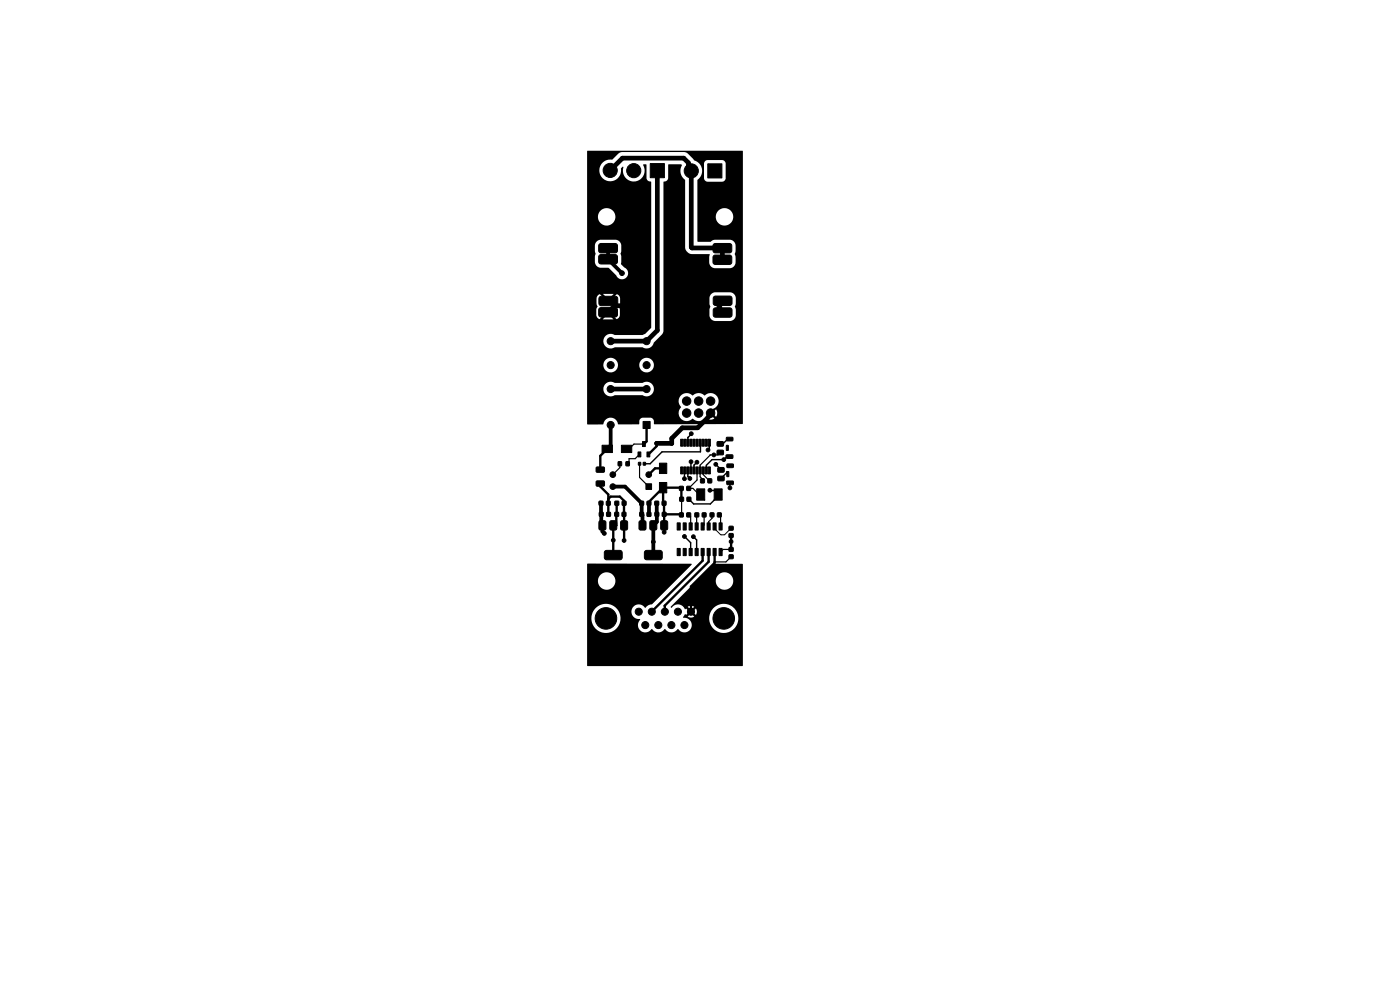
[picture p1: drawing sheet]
<svg xmlns="http://www.w3.org/2000/svg" width="297mm" height="210mm" viewBox="0 0 297 210" stroke-linecap="round" stroke-linejoin="round" font-family="sans-serif">
<g fill="#000" stroke="#000" stroke-width=".21">
<path d="M137.9 34.7h3v3h-3zM150.2 34.8h3v3h-3zM127.1 54.1l.4-.1 3.2 .1 .3 .3-.1 1.3-.4 .3-3.2-.1-.3-.4v-1.1zM127.1 51.8l.4-.2 3.2 .1 .3 .3-.1 1.4-.4 .2h-3.2l-.3-.4v-1.2zM151.4 54.2l.4-.1 3.2 .1 .2 .3v1.3l-.4 .3-3.3-.1-.3-.4 .1-1.1zM151.4 51.8l.4-.2 3.2 .1 .2 .3v1.4l-.4 .2h-3.3l-.3-.4 .1-1.2zM127.1 65.4l.4-.1h3.2l.3 .3-.1 1.4-.4 .3-3.2-.1-.3-.5v-1.1zM127.2 63l.3-.1h3.3l.2 .3v1.4l-.5 .3-3.2-.1-.2-.5v-1.1zM151.4 65.4l.4-.1 3.2 .1 .3 .3-.1 1.3-.4 .3-3.2-.1-.3-.4v-1.1zM151.4 62.9l.4-.1 3.2 .1 .3 .3-.1 1.3-.4 .3-3.2-.1-.3-.4v-1.1zM127.7 94.4h2.2v1.6h-2.2zM131.2 98h.6v.8h-.6z"/>
<path d="M132.8 98h.7v.8h-.7zM131.8 94.4h2.2v1.6h-2.2zM135.3 95.9h.6v1h-.6zM135.4 98.1h.5v.6h-.5zM136.3 93.7h.6v1h-.6zM136.5 98.1h.4v.6h-.4zM137.2 95.9h.7v1h-.7zM136.4 89.4h1.5v1.5h-1.5zM139.9 98.3h1.6v2.1h-1.6zM144.4 99.1h.5v1.4h-.5zM144.4 93.2h.5v1.4h-.5zM145.1 99.1h.4v1.4h-.4z"/>
<path d="M145.1 93.2h.4v1.4h-.4zM145.7 99.1h.5v1.4h-.5zM145.7 93.2h.5v1.4h-.5zM146.3 99.1h.5v1.4h-.5zM146.3 93.2h.5v1.4h-.5zM147 99.1h.5v1.4h-.5zM147 93.2h.5v1.4h-.5zM147.6 99.1h.5v1.4h-.5zM147.6 93.2h.5v1.4h-.5zM148.3 99.1h.5v1.4h-.5zM148.3 93.2h.5v1.4h-.5zM148.9 99.1h.5v1.4h-.5z"/>
<path d="M148.9 93.2h.5v1.4h-.5zM149.6 99.1h.4v1.4h-.4zM149.6 93.2h.4v1.4h-.4zM150.2 99.1h.5v1.4h-.5zM150.2 93.2h.5v1.4h-.5zM152.2 93.7h1.1l.2 .2v.6l-.3 .2h-.9l-.2-.3zM152.2 95.5h1.1l.2 .2v.6l-.3 .2h-.9l-.2-.2zM154.1 94.5h.4v1.1l-.4-.1zM154.1 96.5h1.3l.1 .6-.2 .2-1.1-.1-.1-.1zM154.1 92.8h1.3l.1 .6-.2 .1h-1.1l-.1-.2zM154.2 98.5l1.3-.1 .1 .7-.2 .1h-1.1l-.1-.2zM126.5 102.1l1.6-.1 .1 .2v.8l-.2 .1h-1.4l-.1-.2z"/>
<path d="M126.5 99.1h1.6l.1 .2v.7l-.2 .2h-1.4l-.1-.2zM127.1 106.3h.8v.9h-.8zM127.2 108.7h.7v.8h-.7zM127.2 110.5h1l.3 .1v1.5l-.1 .3-1 .1-.3-.2v-1.5zM128.7 106.3h.7v.9h-.7zM128.7 108.7h.8v.8h-.8zM129.5 110.5h1l.3 .1v1.5l-.1 .3-1 .1-.3-.2v-1.5zM130.4 108.7h.8v.8h-.8zM130.5 106.3h.7v.9h-.7zM128.3 116.9l.4-.1h3l.3 .3-.1 1.4-.4 .3-3-.1-.3-.5v-1.1zM131.7 110.6l.3-.1h.9l.2 .1 .1 1.5-.2 .3-1 .1-.3-.2zM132 108.7h.8v.8h-.8z"/>
<path d="M132 106.3h.8v.9h-.8zM135.7 108.7h.8v.8h-.8zM135.7 106.3h.8v.9h-.8zM135.7 110.5h1l.3 .1 .1 1.5-.2 .3-1 .1-.3-.2-.1-1.5zM137.3 108.7h.8v.8h-.8zM137.3 106.3h.8v.9h-.8zM137 102.6h1.2v1.2h-1.2zM138 110.5h1l.3 .1v1.5l-.1 .3-1 .1-.3-.2v-1.5zM138.9 106.3h.8v.9h-.8zM139 108.7h.7v.8h-.7zM136.8 116.9l.4-.1h3l.3 .3-.1 1.4-.4 .3-3-.1-.3-.5v-1.1zM140.3 110.5h1l.3 .1v1.5l-.1 .3-1 .1-.3-.2v-1.5z"/>
<path d="M140.5 106.3h.8v.9h-.8zM140.5 108.7h.8v.8h-.8zM139.9 102.4h1.6v2.1h-1.6zM143.7 110.9h.6v1.5h-.6zM143.7 116.3h.6v1.6h-.6zM144.2 108.8h.7v.8h-.7zM144.9 110.9h.7v1.5h-.7zM144.9 116.3h.7v1.6h-.7zM144.2 103.2h.7v.8h-.7zM144.2 105.5h.8v.8h-.8zM145.7 108.8h.8v.8h-.8zM146.2 110.9h.6v1.5h-.6z"/>
<path d="M146.2 116.3h.6v1.6h-.6zM145.7 103.2h.8v.8h-.8zM145.8 105.5h.7v.8h-.7zM147.4 108.8h.8v.8h-.8zM147.5 110.9h.6v1.5h-.6zM147.5 116.3h.6v1.6h-.6zM148.6 101.6h.8v.8h-.8zM148.7 110.9h.7v1.5h-.7zM148.7 116.3h.7v1.6h-.7zM149 108.8h.8v.8h-.8zM147.8 103.7h1.7v2.4h-1.7zM150 110.9h.7v1.5h-.7z"/>
<path d="M150 116.3h.7v1.6h-.7zM150.2 101.6h.8v.8h-.8zM150.7 108.8h.7v.8h-.7zM151.3 110.9h.6v1.5h-.6zM151.3 116.3h.6v1.6h-.6zM152.2 108.8h.8v.8h-.8zM152.3 101.1l1.2-.1 .1 .2v.7l-.2 .1h-1l-.2-.2zM152.3 99.2h1.2l.1 .2v.6l-.2 .2h-1l-.2-.3zM152.5 110.9h.7v1.5h-.7zM152.5 116.3h.7v1.6h-.7zM151.5 103.7h1.7v2.4h-1.7zM154.2 100.1h.4v1h-.4z"/>
<path d="M154.7 117.7h.8v.8h-.8zM154.7 116.2h.8v.7h-.8zM154.7 111.7h.8v.7h-.8zM154.7 113.2h.8v.8h-.8zM154.2 102.1l1.3-.1 .1 .7-.2 .1h-1.1l-.1-.2z"/>
<circle cx="129.4" cy="36.1" r="1.5"/>
<circle cx="134.4" cy="36.2" r="1.5"/>
<circle cx="146.7" cy="36.2" r="1.5"/>
<circle cx="132" cy="57.9" r=".5"/>
<circle cx="129.5" cy="77.4" r=".75"/>
<circle cx="129.5" cy="72.4" r=".75"/>
<circle cx="134.4" cy="64.9" r=".4"/>
<circle cx="137.2" cy="72.4" r=".75"/>
<circle cx="137.2" cy="77.4" r=".75"/>
<circle cx="152.6" cy="65.2" r=".5"/>
<circle cx="129.5" cy="82.5" r=".75"/>
<circle cx="129.5" cy="90.1" r=".75"/>
<circle cx="137.2" cy="82.5" r=".75"/>
<circle cx="139.3" cy="94.1" r=".4"/>
<circle cx="142.5" cy="94.1" r=".4"/>
<circle cx="145.7" cy="85.1" r=".9"/>
<circle cx="145.7" cy="87.6" r=".9"/>
<circle cx="146.6" cy="98" r=".4"/>
<circle cx="146.6" cy="92" r=".4"/>
<circle cx="147.9" cy="98.1" r=".4"/>
<circle cx="148.2" cy="85.1" r=".9"/>
<circle cx="148.2" cy="87.6" r=".9"/>
<circle cx="150.2" cy="95.5" r=".4"/>
<circle cx="150.7" cy="87.6" r=".9"/>
<circle cx="150.7" cy="85.1" r=".9"/>
<circle cx="151.5" cy="96.5" r=".4"/>
<circle cx="151.9" cy="98.5" r=".4"/>
<circle cx="153.6" cy="97.5" r=".4"/>
<circle cx="128.2" cy="113.1" r=".4"/>
<circle cx="130" cy="100.7" r=".6"/>
<circle cx="130" cy="103.2" r=".6"/>
<circle cx="130.1" cy="114.6" r=".4"/>
<circle cx="132.4" cy="114.7" r=".4"/>
<circle cx="137.6" cy="100.7" r=".6"/>
<circle cx="138.6" cy="114.9" r=".4"/>
<circle cx="140.9" cy="112.9" r=".4"/>
<circle cx="145.2" cy="113.8" r=".4"/>
<circle cx="145.2" cy="101.5" r=".4"/>
<circle cx="146.3" cy="101.5" r=".4"/>
<circle cx="147.1" cy="113.9" r=".4"/>
<circle cx="150.6" cy="104" r=".4"/>
<circle cx="154.8" cy="103.5" r=".4"/>
<circle cx="155.1" cy="114.9" r=".4"/>
<circle cx="128.5" cy="131.2" r="2.29"/>
<circle cx="135.5" cy="129.8" r=".75"/>
<circle cx="136.9" cy="132.6" r=".75"/>
<circle cx="138.3" cy="129.8" r=".75"/>
<circle cx="139.7" cy="132.6" r=".75"/>
<circle cx="141" cy="129.8" r=".75"/>
<circle cx="142.4" cy="132.6" r=".75"/>
<circle cx="143.8" cy="129.8" r=".75"/>
<circle cx="145.2" cy="132.6" r=".75"/>
<circle cx="146.6" cy="129.8" r=".75"/>
<circle cx="153.5" cy="131.2" r="2.29"/>
</g>
<path d="M129 52.6v2.4l2.9 3M129.5 90.1v4.4l-.7 .7M127.4 106.6l.1 .2v4.4l.3 .3v1.3l.4 .3M130 103.2h2.6l3.5 3.6 .2 4.7M137.7 106.8v2.3M139.3 106.8v3.9l-.7 .8v6.3M139.3 109.1h.1M140.9 109.1h.1M144.4 109.1l.1 .1" fill="none" stroke="#000" stroke-width=".8"/>
<g fill="none" stroke="#000" stroke-width=".5">
<path d="M128.8 95.2l-1.4 1.5v2.9M137.2 90.1v3.5l-.6 .6M139.3 94.1v.6l-1.8 1.7M140.7 99.4h-1.7l-1.4 1.3M127.8 102.6h-.4v.6l1.7 1.7v4.2M129.1 105.8l.4-.4h2l.9 .8v8.5M130.8 106.8v4.7h-.7v6.3M130.8 106.8h.1M132.4 109.1h.1M132.4 111.4v.1M132.4 106.8h.1M140.7 103.4h3.7l.1 .2 .1 2.3"/>
<path d="M140.7 103.4l-3 3v.4M140.7 103.4v3.1l.2 .3v2.3M144.4 109.1h-3.5v3.8M149.1 117.1v1.8l-10.8 10.9M150.3 117.1v2.1l-9.3 9.3 .1 1.3M150.3 111.2v.5M151.6 117.1v2.3l-5 5v5.4M155 113.5l.1 3"/>
</g>
<g fill="none" stroke="#000" stroke-width=".25">
<path d="M131.5 98.4v.8l-1.5 1.5M135.6 96.4l-.8 .9h-1.3v.8l-.3 .3M135.7 98.4v2.9l1.9 1.9M136.6 94.2h-2.1l-1 1h-.6M147.9 99.8v2l-1.8 1.8h.9l2.5 2.5M148.5 99.8h.1M149.2 99.8v.9l1.6 1.6M150.6 96.5l-2.1 2.2v2.4l.7 .7M150.6 96.5h.1M152.8 96l-.5 .5h-1.7M137.6 100.7h.3M144.5 106l.1-.1-.1 3.3"/>
<path d="M146.1 109.2l.4 .4v2.1M146.2 105.9v.2M147.8 109.2v2.5M149.4 109.2v2.2l-.3 .3M151 109.2v.8l-.7 .7v1M152.6 109.2l.3 .3v2.2M155.1 118.1l-1.1 1.1h-2.4M155.1 116.5h-1.7l-.5 .6"/>
</g>
<g fill="none" stroke="#000" stroke-width=".3">
<path d="M153.3 63.8v.6l-.7 .7v.5l.7 .7M145.3 99.8l-.1 1.7M145.9 99.8v1.3l.4 .4M146.6 98v1.8M146.6 98h.1M146.6 92l-.7 .8v1.1M147.9 98.1l-.7 .6v1.1M148.5 93.9l.1 1.9h-8.1l-2.6 2.6h-1.2M150.5 93.9v1.3l-.3 .2M151.9 98.5l1 1.2M154.1 93.4l-.7 .8h-.6M154.1 96.6v.4l-.5 .5h-2.6l-1.1 1.2-.1 1.1"/>
<path d="M145.2 113.8l1.3 1.3v2M147.1 113.8l.7 .7v2.6M150.6 104l1.6 .1v1.3l-1.5 1.5h-3.5l-1-1M154.2 100.1v.2l-1.3 1.2M154.2 102.1l.7 .7v.7"/>
</g>
<path d="M129.5 36.2l2.6-2.6h13l.9 1v1l.6 .7v16.1l.2 .2h6.4v2.5M139.5 36.2v33.9l-2.3 2.3h-7.7M134.4 64.9h-4l-1.4 1.4M129.5 82.5h7.7M150.8 87.6v.4l-2.8 2.7h-3.2l-2.3 2.3v1.1h-3.2" fill="none" stroke="#000" stroke-width="1"/>
<path d="M151.6 111.7v.4l1.4 1.3h.7l1.4-1.3" fill="none" stroke="#000" stroke-width=".21"/>
<path d="M124.6 32h33v57.9l-18.8 .1-.1-.6a.79 .79 0 0 0-.7-.8l-1.9 .1-.4 .4-.2 .9h-4.3a1.68 1.68 0 0 0-1.7-1.4 1.68 1.68 0 0 0-1.6 1.4h-3.3l-.1-4.9h19.5l.1 .7 .4 .5a1.77 1.77 0 0 0 0 2.5 1.77 1.77 0 0 0 2.5 0 1.72 1.72 0 0 0 2.8-.6l.5-.4 .3 .3-.6 .7a1.4 1.4 0 0 0 1.5 0l-.6-.7 .3-.3 .7 .6 .2-1-.2-.6-.7 .7-.3-.4 .4-.4a1.74 1.74 0 0 0 .8-2.6 1.74 1.74 0 0 0-2.7-.2 1.85 1.85 0 0 0-2.5 0 1.71 1.71 0 0 0-1.9-.4 1.71 1.71 0 0 0-1 1.6h-19.5v-2.6h3.5v.3a1.57 1.57 0 0 0 2.4 1h6a1.56 1.56 0 0 0 2.3-1.3 1.56 1.56 0 0 0-2.4-1.3h-5.9a1.55 1.55 0 0 0-2.4 1.3h-3.5v-5.1h3.5v.3a1.56 1.56 0 0 0 1.7 1.3 1.56 1.56 0 0 0 1.4-1.6h4.5v.3a1.56 1.56 0 0 0 2.5 1 1.56 1.56 0 0 0-.2-2.6 1.56 1.56 0 0 0-2.3 1.3h-4.5v-.2a1.56 1.56 0 0 0-1.7-1.3 1.56 1.56 0 0 0-1.4 1.5h-3.5v-9.7h5.6l-1.1-1.1-1.1 1.1h-3.4v-2h2l.1 1.4 .6 .6 1.8-1.7 1.8 1.7 .4-.2 .3-.6-.1-1.5a.58 .58 0 0 1 .1-.9v-1.5l-.6-.6-1.8 1.7-1.9-1.7-.4 .2-.2 .6v1.5a.58 .58 0 0 1-.1 .9v.1h-2v-3.4h3.4l1.2 1.2 1.1-1.2h-5.7v-10.2h1.7v1.3l.2 .4-.2 .5v1.3a1.29 1.29 0 0 0 1.2 1.2h1.7l1.6 1.6a1.31 1.31 0 0 0 2.2 .5 1.31 1.31 0 0 0-.5-2.2l-.7-.7 .1-1.6a1.23 1.23 0 0 1 0-1.2v-1.3a1.3 1.3 0 0 0-1.2-1.1l-3.3 .1a1.3 1.3 0 0 0-1.1 1.2h-1.7v-6.2h2.3v.2a1.85 1.85 0 0 0 2.9 1.5 1.85 1.85 0 0 0 0-3.2 1.85 1.85 0 0 0-2.9 1.5h-2.3v-9.7h2.6l.1 .3a2.33 2.33 0 0 0 2.7 1.9 2.33 2.33 0 0 0 1.9-2.7l.4-.3a2.35 2.35 0 0 0 2.5 3.1 2.35 2.35 0 0 0 1.7-3.6h.7l.1 3 .2 .4 .7 .3v30.9l-1.2 1.3-.6 .3h-5.9a1.56 1.56 0 0 0-2.4 1.3 1.56 1.56 0 0 0 2.4 1.3h6a1.57 1.57 0 0 0 2.3-1l1.7-1.8 .3-.5 .1-7.2h9.7v1.3a1.09 1.09 0 0 1 0 1.2v1.3a1.3 1.3 0 0 0 1.2 1.1h3.3a1.3 1.3 0 0 0 1.1-1.2v-1.3a1.09 1.09 0 0 1 0-1.2v-1.3a1.3 1.3 0 0 0-1.2-1.1h-3.3a1.3 1.3 0 0 0-1.1 1.2h-9.7v-24.6l.2-.1a.79 .79 0 0 0 .8-.8v-2.8h2.7l.1 .1a2.59 2.59 0 0 0 .7 3.2l.1 14.8a1.54 1.54 0 0 0 1.3 .9h3.8v1.9a1.3 1.3 0 0 0 1.2 1.1h3.3a1.3 1.3 0 0 0 1.1-1.2l-.1-1.3-.1-.5 .1-.5 .1-1.3a1.29 1.29 0 0 0-1.3-1.3l-3.3 .1-.8 .4-2.7-.1v-5.3h3.8v.2a1.85 1.85 0 0 0 2.9 1.5 1.85 1.85 0 0 0 0-3.2 1.85 1.85 0 0 0-2.9 1.5h-3.8v-7.7a2.37 2.37 0 0 0 .4-3.5h.9v3.1a.79 .79 0 0 0 .8 .8h3.1l.6-.3 .2-.5-.1-3.2a.8 .8 0 0 0-.7-.7l-3.2 .1-.5 .2-.2 .5h-.9l-1.2-.7-1.3-1.4-.7-.4h-13.3l-.7 .4-1.3 1.2a2.39 2.39 0 0 0-2.8 2.4h-2.6zM124.6 119.6h22.1v.2l-8.4 8.4a1.95 1.95 0 0 0-1.4 .7 1.59 1.59 0 0 0-2.8 .2 1.59 1.59 0 0 0 1.7 2.3 1.63 1.63 0 0 0 .1 2.4 1.63 1.63 0 0 0 2.4-.4 1.67 1.67 0 0 0 2.8 0 1.67 1.67 0 0 0 2.7 0 1.57 1.57 0 0 0 2.5 .2 1.57 1.57 0 0 0-.5-2.4h4.6l.1 .3a3.1 3.1 0 0 0 4.8 2.2 3.1 3.1 0 0 0-.3-5.3 3.1 3.1 0 0 0-4.6 2.8h-4.6l-.9-.3 .4-.6 .2 .1 .6-.5 .4 .3-.6 .6a1.23 1.23 0 0 0 1.4 0l-.6-.6 .4-.3 .5 .5 .2-.6-.2-.7-.5 .5-.4-.3 .6-.6a1.23 1.23 0 0 0-1.4 0l.6 .6-.4 .3-.6-.5-.2 .1a1.63 1.63 0 0 0-2.9-.3l-.1-.2 5.6-5.6h3.9a1.85 1.85 0 0 0 2.6 1.8 1.85 1.85 0 0 0 .5-3.1 1.85 1.85 0 0 0-3 1.1l-.1 .2h-3.9l3.4-3.5 6.3 .1-.1 21.6h-32.9l-.1-10.1h1v.3a3.1 3.1 0 0 0 4.8 2.2 3.1 3.1 0 0 0-.3-5.3 3.1 3.1 0 0 0-4.5 2.8h-1v-8.1h2.3v.3a1.85 1.85 0 0 0 2.9 1.4 1.85 1.85 0 0 0 0-3.1 1.85 1.85 0 0 0-2.9 1.4h-2.3z" fill="#000"/>
</svg>
